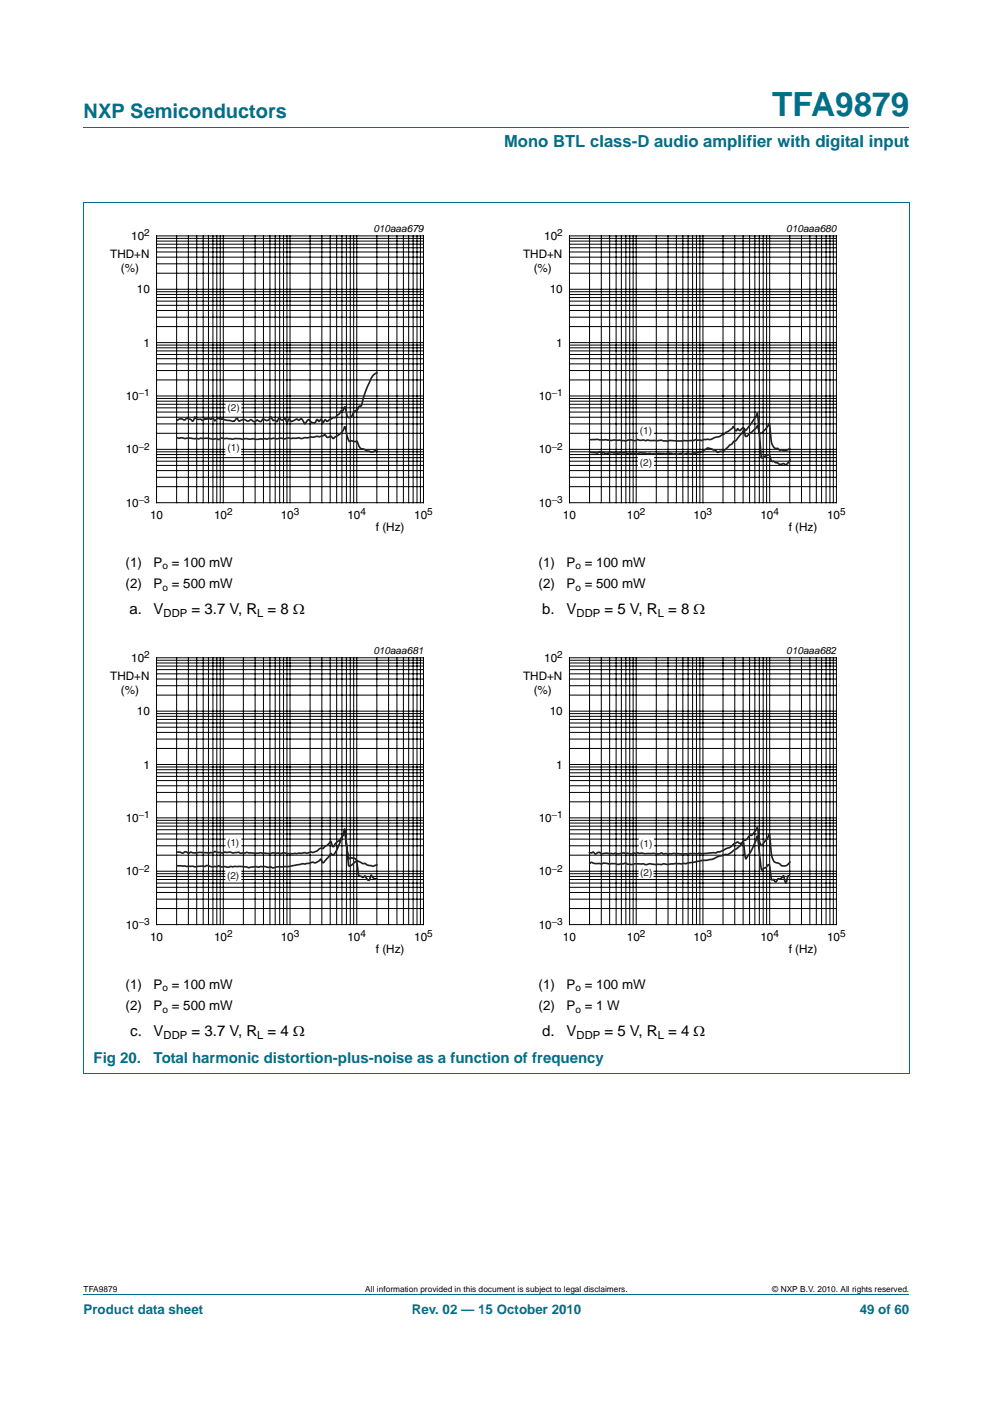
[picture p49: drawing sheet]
<svg xmlns="http://www.w3.org/2000/svg" width="210mm" height="297mm" viewBox="0 0 210 297" stroke-linecap="round" stroke-linejoin="round" font-family="sans-serif">
<defs><g id="words">
<text font-size="7" fill="#00708a" x="163.3" y="24.6">TFA9879</text>
<text font-size="4.2" fill="#00708a" x="17.7" y="24.9">NXP Semiconductors</text>
<text font-size="3.5" fill="#00708a" x="106.6" y="31.1">Mono BTL class-D audio amplifier with digital input</text>
<g font-size="3.2">
<text x="27.4" y="130">a.</text>
<text x="32.5" y="130">V</text>
<text x="40.5" y="130">= 3.7 V, R = 8 Ω</text>
<text x="114.7" y="130">b.</text>
<text x="119.8" y="130">V</text>
<text x="127.8" y="130">= 5 V, R = 8 Ω</text>
<text x="27.6" y="219.2">c.</text>
<text x="32.5" y="219.2">V</text>
<text x="40.5" y="219.2">= 3.7 V, R = 4 Ω</text>
<text x="114.7" y="219.2">d.</text>
<text x="119.8" y="219.2">V</text>
<text x="127.8" y="219.2">= 5 V, R = 4 Ω</text>
</g>
<g font-size="3.2" fill="#00708a">
<text x="19.8" y="224.9">Fig 20.</text>
<text x="32.5" y="224.9">Total harmonic distortion-plus-noise as a function of frequency</text>
</g>
<g font-size="2.8">
<text x="26.6" y="119.9">(1)</text>
<text x="32.5" y="119.9">P = 100 mW</text>
<text x="113.9" y="119.9">(1)</text>
<text x="119.8" y="119.9">P = 100 mW</text>
<text x="26.6" y="124.5">(2)</text>
<text x="32.5" y="124.5">P = 500 mW</text>
<text x="113.9" y="124.5">(2)</text>
<text x="119.8" y="124.5">P = 500 mW</text>
<text x="26.6" y="209.1">(1)</text>
<text x="32.5" y="209.1">P = 100 mW</text>
<text x="113.9" y="209.1">(1)</text>
<text x="119.8" y="209.1">P = 100 mW</text>
<text x="26.6" y="213.7">(2)</text>
<text x="32.5" y="213.7">P = 500 mW</text>
<text x="113.9" y="213.7">(2)</text>
<text x="119.8" y="213.7">P = 1 W</text>
</g>
<g font-size="2.8" fill="#00708a">
<text x="17.7" y="277.9">Product data sheet</text>
<text x="87.1" y="277.9">Rev. 02 — 15 October 2010</text>
<text x="181.8" y="277.9">49 of 60</text>
</g>
<g font-size="2.5">
<text x="27.8" y="50.8">10</text>
<text x="115.1" y="50.8">10</text>
<text x="23.3" y="54.5">THD+N</text>
<text x="25.5" y="57.5">(%)</text>
<text x="110.6" y="54.5">THD+N</text>
<text x="112.9" y="57.5">(%)</text>
<text x="28.9" y="62">10</text>
<text x="116.3" y="62">10</text>
<text x="30.3" y="73.3">1</text>
<text x="117.6" y="73.3">1</text>
<text x="26.6" y="84.6">10</text>
<text x="113.9" y="84.6">10</text>
<text x="26.6" y="95.9">10</text>
<text x="113.9" y="95.9">10</text>
<text x="26.6" y="107.2">10</text>
<text x="113.9" y="107.2">10</text>
<text x="31.7" y="109.7">10</text>
<text x="45.3" y="109.7">10</text>
<text x="59.4" y="109.7">10</text>
<text x="73.5" y="109.7">10</text>
<text x="79.5" y="112.3">f (Hz)</text>
<text x="87.6" y="109.7">10</text>
<text x="119" y="109.7">10</text>
<text x="132.6" y="109.7">10</text>
<text x="146.7" y="109.7">10</text>
<text x="160.8" y="109.7">10</text>
<text x="166.8" y="112.3">f (Hz)</text>
<text x="174.9" y="109.7">10</text>
<text x="23.3" y="143.8">THD+N</text>
<text x="27.8" y="140">10</text>
<text x="110.6" y="143.8">THD+N</text>
<text x="115.1" y="140">10</text>
<text x="25.5" y="146.8">(%)</text>
<text x="112.9" y="146.8">(%)</text>
<text x="28.9" y="151.3">10</text>
<text x="116.3" y="151.3">10</text>
<text x="30.3" y="162.6">1</text>
<text x="117.6" y="162.6">1</text>
<text x="26.6" y="173.9">10</text>
<text x="113.9" y="173.9">10</text>
<text x="26.6" y="185.2">10</text>
<text x="113.9" y="185.2">10</text>
<text x="26.6" y="196.5">10</text>
<text x="113.9" y="196.5">10</text>
<text x="31.7" y="199">10</text>
<text x="45.3" y="199">10</text>
<text x="59.4" y="199">10</text>
<text x="73.5" y="199">10</text>
<text x="79.5" y="201.5">f (Hz)</text>
<text x="87.6" y="199">10</text>
<text x="119" y="199">10</text>
<text x="132.6" y="199">10</text>
<text x="146.7" y="199">10</text>
<text x="160.8" y="199">10</text>
<text x="166.8" y="201.5">f (Hz)</text>
<text x="174.9" y="199">10</text>
</g>
<g font-size="2.4">
<text x="34.6" y="130.6">DDP</text>
<text x="54.4" y="130.6">L</text>
<text x="121.9" y="130.6">DDP</text>
<text x="139.1" y="130.6">L</text>
<text x="34.6" y="219.8">DDP</text>
<text x="54.4" y="219.8">L</text>
<text x="121.9" y="219.8">DDP</text>
<text x="139.1" y="219.8">L</text>
</g>
<g font-size="2.1">
<text x="30.5" y="50">2</text>
<text x="79" y="49.1">010aaa679</text>
<text x="117.8" y="50">2</text>
<text x="166.3" y="49.1">010aaa680</text>
<text x="29.4" y="83.9">−1</text>
<text x="116.7" y="83.9">−1</text>
<text x="29.4" y="95.2">−2</text>
<text x="116.7" y="95.2">−2</text>
<text x="29.4" y="106.5">−3</text>
<text x="116.7" y="106.5">−3</text>
<text x="48" y="109">2</text>
<text x="62.1" y="109">3</text>
<text x="76.2" y="109">4</text>
<text x="90.3" y="109">5</text>
<text x="135.3" y="109">2</text>
<text x="149.4" y="109">3</text>
<text x="163.5" y="109">4</text>
<text x="177.7" y="109">5</text>
<text x="34.4" y="120.4">o</text>
<text x="34.4" y="125">o</text>
<text x="121.7" y="120.4">o</text>
<text x="121.7" y="125">o</text>
<text x="30.5" y="139.3">2</text>
<text x="79" y="138.3">010aaa681</text>
<text x="117.8" y="139.3">2</text>
<text x="166.3" y="138.3">010aaa682</text>
<text x="29.4" y="173.1">−1</text>
<text x="116.7" y="173.1">−1</text>
<text x="29.4" y="184.4">−2</text>
<text x="116.7" y="184.4">−2</text>
<text x="29.4" y="195.7">−3</text>
<text x="116.7" y="195.7">−3</text>
<text x="48" y="198.3">2</text>
<text x="62.1" y="198.3">3</text>
<text x="76.2" y="198.3">4</text>
<text x="90.3" y="198.3">5</text>
<text x="135.3" y="198.3">2</text>
<text x="149.4" y="198.3">3</text>
<text x="163.5" y="198.3">4</text>
<text x="177.7" y="198.3">5</text>
<text x="34.4" y="209.7">o</text>
<text x="121.7" y="209.7">o</text>
<text x="34.4" y="214.2">o</text>
<text x="121.7" y="214.2">o</text>
</g>
<g font-size="2.1" fill="#231f20">
<text x="48.1" y="87">(2)</text>
<text x="48.1" y="95.4">(1)</text>
<text x="135.3" y="91.7">(1)</text>
<text x="135.3" y="98.5">(2)</text>
<text x="48" y="178.9">(1)</text>
<text x="135.4" y="179.2">(1)</text>
<text x="48" y="185.9">(2)</text>
<text x="135.4" y="185.4">(2)</text>
</g>
<g font-size="1.8">
<text x="17.7" y="273.3">TFA9879</text>
<text x="77.3" y="273.3">All information provided in this document is subject to legal disclaimers.</text>
<text x="163.3" y="273.3">© NXP B.V. 2010. All rights reserved.</text>
</g>
</g></defs>
<path d="M17.7 27h174.6M17.6 42.9h174.7M17.7 42.9v184.1M192.3 42.9v184.1M17.6 227h174.7M17.7 273.9h174.6" fill="none" stroke="#00708a" stroke-width=".21"/>
<path d="M20.4 47.1h81.9v66.3h-81.9zM107.7 47.1h81.9v66.3h-81.9zM20.4 136.3h81.9v66.4h-81.9zM107.7 136.3h81.9v66.4h-81.9z" fill="none" stroke="#fff" stroke-width=".21"/>
<g fill="none" stroke="#000" stroke-width=".21">
<path d="M33.1 49.9h56.5v56.5h-56.5zM33.1 57.8h56.5M33.1 55.8h56.5M33.1 54.4h56.5M33.1 53.3h56.5M33.1 52.4h56.5M33.1 51.7h56.5M33.1 51h56.5M33.1 50.4h56.5M37.4 49.9v56.5M39.8 49.9v56.5M41.6 49.9v56.5"/>
<path d="M43 49.9v56.5M44.1 49.9v56.5M45 49.9v56.5M45.8 49.9v56.5M46.6 49.9v56.5M47.2 49.9v56.5M51.5 49.9v56.5M53.9 49.9v56.5M55.7 49.9v56.5M57.1 49.9v56.5M58.2 49.9v56.5M59.1 49.9v56.5"/>
<path d="M60 49.9v56.5M60.7 49.9v56.5M61.3 49.9v56.5M65.6 49.9v56.5M68.1 49.9v56.5M69.8 49.9v56.5M71.2 49.9v56.5M72.3 49.9v56.5M73.3 49.9v56.5M74.1 49.9v56.5M74.8 49.9v56.5M75.4 49.9v56.5"/>
<path d="M79.7 49.9v56.5M82.2 49.9v56.5M83.9 49.9v56.5M85.3 49.9v56.5M86.4 49.9v56.5M87.4 49.9v56.5M88.2 49.9v56.5M88.9 49.9v56.5M120.4 49.9h56.5v56.5h-56.5zM120.4 57.8h56.5M120.4 55.8h56.5M120.4 54.4h56.5"/>
<path d="M120.4 53.3h56.5M120.4 52.4h56.5M120.4 51.7h56.5M120.4 51h56.5M120.4 50.4h56.5M124.7 49.9v56.5M127.2 49.9v56.5M128.9 49.9v56.5M130.3 49.9v56.5M131.4 49.9v56.5M132.3 49.9v56.5M133.2 49.9v56.5"/>
<path d="M133.9 49.9v56.5M134.5 49.9v56.5M138.8 49.9v56.5M141.3 49.9v56.5M143 49.9v56.5M144.4 49.9v56.5M145.5 49.9v56.5M146.5 49.9v56.5M147.3 49.9v56.5M148 49.9v56.5M148.6 49.9v56.5M152.9 49.9v56.5"/>
<path d="M155.4 49.9v56.5M157.1 49.9v56.5M158.5 49.9v56.5M159.6 49.9v56.5M160.6 49.9v56.5M161.4 49.9v56.5M162.1 49.9v56.5M162.8 49.9v56.5M167 49.9v56.5M169.5 49.9v56.5M171.2 49.9v56.5M172.6 49.9v56.5"/>
<path d="M173.7 49.9v56.5M174.7 49.9v56.5M175.5 49.9v56.5M176.2 49.9v56.5M33.1 78.4h56.5M33.1 77h56.5M33.1 75.9h56.5M33.1 75h56.5M33.1 74.2h56.5M33.1 73.6h56.5M33.1 73h56.5M33.1 72.5h56.5"/>
<path d="M33.1 69.1h56.5M33.1 67.1h56.5M33.1 65.7h56.5M33.1 64.6h56.5M33.1 63.7h56.5M33.1 63h56.5M33.1 62.3h56.5M33.1 61.7h56.5M33.1 61.2h56.5M120.4 78.4h56.5M120.4 77h56.5M120.4 75.9h56.5"/>
<path d="M120.4 75h56.5M120.4 74.2h56.5M120.4 73.6h56.5M120.4 73h56.5M120.4 72.5h56.5M120.4 69.1h56.5M120.4 67.1h56.5M120.4 65.7h56.5M120.4 64.6h56.5M120.4 63.7h56.5M120.4 63h56.5M120.4 62.3h56.5"/>
<path d="M120.4 61.7h56.5M120.4 61.2h56.5M33.1 99.6h56.5M33.1 98.5h56.5M33.1 97.6h56.5M33.1 96.8h56.5M33.1 96.2h14.5M33.1 95.6h14.4M33.1 95.1h14.4M33.1 91.7h56.5M33.1 89.7h56.5M33.1 88.3h56.5"/>
<path d="M33.1 87.2h14.5M33.1 86.3h14.5M33.1 85.5h14.5M33.1 84.9h56.5M33.1 84.3h56.5M33.1 83.8h56.5M33.1 80.4h56.5M51.1 96.2h38.5M51.1 95.6h38.5M51.1 95.1h38.5M51.1 86.3h38.5M51.1 85.5h38.5"/>
<path d="M51.2 87.2h38.4M120.4 99.6h56.5M120.4 98.5h14.4M120.4 97.6h14.4M120.4 96.8h14.4M120.4 96.2h56.5M120.4 95.6h56.5M120.4 95.1h56.5M120.4 91.7h14.5M120.4 89.7h56.5M120.4 88.3h56.5M120.4 87.2h56.5"/>
<path d="M120.4 86.3h56.5M120.4 85.5h56.5M120.4 84.9h56.5M120.4 84.3h56.5M120.4 83.8h56.5M120.4 80.4h56.5M138.4 91.7h38.5M138.4 97.6h38.5M138.4 98.5h38.5M138.4 96.8h38.5M33.1 103h56.5M33.1 101h56.5"/>
<path d="M120.4 103h56.5M120.4 101h56.5M33.1 139.2h56.5v56.4h-56.5zM33.1 139.7h56.5M37.4 139.2v56.4M39.8 139.2v56.4M41.6 139.2v56.4M43 139.2v56.4M44.1 139.2v56.4M45 139.2v56.4M45.8 139.2v56.4M46.6 139.2v56.4"/>
<path d="M47.2 139.2v56.4M51.5 139.2v56.4M53.9 139.2v56.4M55.7 139.2v56.4M57.1 139.2v56.4M58.2 139.2v56.4M59.1 139.2v56.4M60 139.2v56.4M60.7 139.2v56.4M61.3 139.2v56.4M65.6 139.2v56.4M68.1 139.2v56.4"/>
<path d="M69.8 139.2v56.4M71.2 139.2v56.4M72.3 139.2v56.4M73.3 139.2v56.4M74.1 139.2v56.4M74.8 139.2v56.4M75.4 139.2v56.4M79.7 139.2v56.4M82.2 139.2v56.4M83.9 139.2v56.4M85.3 139.2v56.4M86.4 139.2v56.4"/>
<path d="M87.4 139.2v56.4M88.2 139.2v56.4M88.9 139.2v56.4M120.4 139.2h56.5v56.4h-56.5zM120.4 139.7h56.5M124.7 139.2v56.4M127.2 139.2v56.4M128.9 139.2v56.4M130.3 139.2v56.4M131.4 139.2v56.4M132.3 139.2v56.4M133.2 139.2v56.4"/>
<path d="M133.9 139.2v56.4M134.5 139.2v56.4M138.8 139.2v56.4M141.3 139.2v56.4M143 139.2v56.4M144.4 139.2v56.4M145.5 139.2v56.4M146.5 139.2v56.4M147.3 139.2v56.4M148 139.2v56.4M148.6 139.2v56.4M152.9 139.2v56.4"/>
<path d="M155.4 139.2v56.4M157.1 139.2v56.4M158.5 139.2v56.4M159.6 139.2v56.4M160.6 139.2v56.4M161.4 139.2v56.4M162.1 139.2v56.4M162.8 139.2v56.4M167 139.2v56.4M169.5 139.2v56.4M171.2 139.2v56.4M172.6 139.2v56.4"/>
<path d="M173.7 139.2v56.4M174.7 139.2v56.4M175.5 139.2v56.4M176.2 139.2v56.4M33.1 158.3h56.5M33.1 156.4h56.5M33.1 155h56.5M33.1 153.9h56.5M33.1 153h56.5M33.1 152.2h56.5M33.1 151.6h56.5M33.1 151h56.5"/>
<path d="M33.1 150.5h56.5M33.1 147.1h56.5M33.1 145.1h56.5M33.1 143.7h56.5M33.1 142.6h56.5M33.1 141.7h56.5M33.1 140.9h56.5M33.1 140.3h56.5M120.4 158.3h56.5M120.4 156.4h56.5M120.4 155h56.5M120.4 153.9h56.5"/>
<path d="M120.4 153h56.5M120.4 152.2h56.5M120.4 151.6h56.5M120.4 151h56.5M120.4 150.5h56.5M120.4 147.1h56.5M120.4 145.1h56.5M120.4 143.7h56.5M120.4 142.6h56.5M120.4 141.7h56.5M120.4 140.9h56.5M120.4 140.3h56.5"/>
<path d="M33.1 178.9h14.5M33.1 177.5h14.5M33.1 176.4h56.5M33.1 175.5h56.5M33.1 174.8h56.5M33.1 174.1h56.5M33.1 173.6h56.5M33.1 173h56.5M33.1 169.6h56.5M33.1 167.7h56.5M33.1 166.2h56.5M33.1 165.1h56.5"/>
<path d="M33.1 164.3h56.5M33.1 163.5h56.5M33.1 162.8h56.5M33.1 162.3h56.5M33.1 161.7h56.5M51.1 178.9h38.5M51.1 177.5h38.5M120.4 178.9h14.6M120.4 177.5h14.6M120.4 176.4h56.5M120.4 175.5h56.5M120.4 174.8h56.5"/>
<path d="M120.4 174.1h56.5M120.4 173.6h56.5M120.4 173h56.5M120.4 169.6h56.5M120.4 167.7h56.5M120.4 166.2h56.5M120.4 165.1h56.5M120.4 164.3h56.5M120.4 163.5h56.5M120.4 162.8h56.5M120.4 162.3h56.5M120.4 161.7h56.5"/>
<path d="M138.4 178.9h38.5M138.4 177.5h38.5M33.1 186.8h56.5M33.1 192.2h56.5M33.1 190.2h56.5M33.1 188.8h56.5M33.1 187.7h56.5M33.1 186.1h14.4M33.1 185.4h14.4M33.1 184.8h14.4M33.1 184.3h14.4M33.1 180.9h56.5"/>
<path d="M51.1 186.1h38.5M51.1 185.4h38.5M51.1 184.8h38.5M51.1 184.3h38.5M120.4 186.8h56.5M120.4 187.7h56.5M120.4 192.2h56.5M120.4 190.2h56.5M120.4 188.8h56.5M120.4 186.1h56.5M120.4 185.4h14.5M120.4 184.8h14.5"/>
<path d="M120.4 184.3h14.5M120.4 180.9h56.5M138.3 184.3h38.6M138.3 185.4h38.6M138.3 184.8h38.6"/>
</g>
<path d="M79.8 78.9a2.57 2.57 0 0 0-1.7 2l-.8 2-.9 2.9-.5 .2-.1 .3a.52 .52 0 0 1-.7 .6l-.6 .9a.6 .6 0 0 1-.6 .5 .6 .6 0 0 1-.6-.6l-.4-1.6-.3 .6-.5 .2-.3 .6-.9 .8h-.5l-.8 .5a.37 .37 0 0 1-.4 .3 .37 .37 0 0 1-.3-.2h-.2l-.4 .5-.4-.7-.5 .4-.2-.3h-.3a.72 .72 0 0 1-.6 .7 .72 .72 0 0 1-.8-.5l-.1-.2-.3 .1-.6 .8-.6-1-.3-.1a.52 .52 0 0 1-.9 .1l-1.1 .5-.5-.6-.4 .7-.5-.8a.61 .61 0 0 1-.6 .4 .61 .61 0 0 1-.6-.4l-.5 .7-.4-.3-.3 .1-.4-.7h-.2a.77 .77 0 0 1-.6 .6 .77 .77 0 0 1-.8-.2l-.3 .1a.6 .6 0 0 1-.6 .4 .6 .6 0 0 1-.5-.3l-.3 .2a.54 .54 0 0 1-.9-.2l-.1-.1a.86 .86 0 0 1-1.4 0l-1.2 .3-.5-.7-.3 .5-.5 .2-2.1-.5-.5 .1a.74 .74 0 0 0-1.2 .3l-.4-.6a.52 .52 0 0 1-.9 .1l-.5 .2M37.4 92.6l.4 .1 .4-.1 .8 .2 1.1-.1 1.8 .1a7.9 7.9 0 0 1 3.3 .1 .81 .81 0 0 1 1 .1l.2-.1a.8 .8 0 0 1 1.1-.1h3l.9 .1 .4-.1h1.6l.9 .2 1.7-.2 .5 .1 .4-.2 1.7 .1 .8-.1a2.27 2.27 0 0 0 1.7 0l.5 .1 1.6-.2a1.38 1.38 0 0 0 1.4 0l2.2-.3a2.71 2.71 0 0 0 1.9-.3 .77 .77 0 0 0 1.2 .3h.1a.44 .44 0 0 0 .7 .3l.2-.2a3.4 3.4 0 0 0 2-2.1l.9 3 1.3 .1 .3-.1 .2 .4a1.39 1.39 0 0 0 1.4 1.4 2.38 2.38 0 0 0 2.8 .1M43.6 88.7l-.3-.1a.49 .49 0 0 1-.4 .3 .49 .49 0 0 1-.5-.2 .9 .9 0 0 1-1.2-.5l-.3 .8-.2 .1-.3-.3-.9-.4a.63 .63 0 0 1-1.1 .2l-1 .3M124.7 95.7l1.7 .2 .4-.3 .4 .3 .4-.2 .4 .3 1.3-.3 5.3 .3 .7-.2 1.2 .1 .4 .1 .4-.1a2.6 2.6 0 0 0 1.8 0l1.7 .2 .4-.2 2.1 .2 .7-.2 .5 .2 .7-.2a1.82 1.82 0 0 0 1.6-.1l1.2-.1 1.6-.9 1.7 .4 .5 .5 .3-.2a2.23 2.23 0 0 0 2-1.2l.8-.5a.57 .57 0 0 1 .6-.5l1.8-2.3 .5-.1 2-2.8 .4-.7 .7 9.3a.27 .27 0 0 0 .3 .2 .27 .27 0 0 0 .3-.3l.4-.1a.54 .54 0 0 1 .8-.2l.5 1.3h.4l.4 .3 1 .3a.71 .71 0 0 1 1 .1h.1a1.39 1.39 0 0 0 .9-1l.1-.1M124.7 93h3.4l1.2 .2 1.7-.1 1.2 .2a3.5 3.5 0 0 1 2.2-.1l.4-.2 1.7 .2 .4-.1 2.2 .1 .8-.1a2.71 2.71 0 0 0 1.9 .1l3.6 .1 1.3-.1 .4-.2 1.3 .2 1.1-.3a1.49 1.49 0 0 0 1.4-.2l.7-.2a7.4 7.4 0 0 0 3.4-2.2l.1-.1 .3 .8 .3 .1 .3-.4 .3 .4h.2l.7-.7 .4 1.6a.24 .24 0 0 0 .1 .3 .24 .24 0 0 0 .3-.1l1.8-1.6 .4-.5 .4 1.5 .2 .1 .3-.1 .8-.9 .8-1.2 .2 1.9a4.9 4.9 0 0 0 .8 3.3l.3 .2h.4l.4 .3h.5l.4 .2 .5-.1 .8-.4M157.5 90.8h.1M157.2 178.1h.1M37.3 183.2l2.2 .1 1.3-.1 .4 .2 1.7-.2 .4 .1 .4-.2 1.3 .3h.9l.4-.2 .4 .2h.6a1.99 1.99 0 0 0 1.6-.1l.3 .1a9 9 0 0 1 3.5 .2 2.65 2.65 0 0 1 1.8-.2l1.5-.1 .8 .2 .5-.1 .4 .2 .9-.2a15.4 15.4 0 0 0 5.5-.7l.4 .1 1-.2a.7 .7 0 0 1 1-.1l.5-.1 .8-.6 .3 .6 .3 .1 1.6-1.9 .3 .3 .3-.1 .9-1.7 1.4-3.7 .8 7.6a.3 .3 0 0 0 .2 .2 .3 .3 0 0 0 .3-.1l1.2-.9 .6 3.1 .7 .3 .5-.3 .7 1 .2-.2 .4-1 .7 .8h.5M37.4 180.3l.4-.1 .7 .3a.92 .92 0 0 1 1.3 0h.2l.3-.2a3.4 3.4 0 0 0 2.2 0l2.5 .1 .4-.3 1.7 .4a.73 .73 0 0 1 .9-.1l.6-.1a2.38 2.38 0 0 0 1.9 0 .75 .75 0 0 0 1 .1l.3 .1 .4-.2 .4 .2 2.6-.1 1.6 .2 .9-.2 1.7 .2 .4-.2 3 .2 1.7-.2 .4 .1 .8-.3 .5 .2 1.1-.6a.61 .61 0 0 1 .8-.3l1.1-.7 .7-.8 .3 1 .3 .1 .8-1a4 4 0 0 0 1.6-2.2l.8 5.5a.29 .29 0 0 0 .2 .2 .29 .29 0 0 0 .3-.1l.8 .1 .4 .4 1.3 .7a.79 .79 0 0 1 .9 .3l1.3 .3 .8-.3M124.6 180.4l.5 .1 .4-.2 .4 .4 .4-.2a.59 .59 0 0 1 .8 .1l1.4-.1 1.2 .1 .4-.1 .7 .1 1.1-.2 1.6 .3 .5-.2 .4 .1 .4-.2 .4 .2 .5-.1 .8 .1h1.9a1.57 1.57 0 0 0 1.5-.2 .82 .82 0 0 0 1 .2l4.5 .1 2.1-.1 .4-.1 .5 .1 2.9-.1 .5-.3h.4l1.1-.5a4.2 4.2 0 0 0 2.1-1.3l.6-.3 .4 .3 .6-.2a.46 .46 0 0 1 .6-.4l1-1.1h.4l1.2-1.6a10.5 10.5 0 0 0 .7 3.6 .24 .24 0 0 0 .2 .2 .24 .24 0 0 0 .2-.3 5.3 5.3 0 0 0 1.4-2.2l.2 1.4a9.5 9.5 0 0 0 .8 4.5l.3 .2a1.56 1.56 0 0 1 1.3 .6l.2 .1a1.37 1.37 0 0 0 1.5-.8M124.7 182.7l.4-.3a2.69 2.69 0 0 0 1.8 .3l.4 .1a1.5 1.5 0 0 1 1.6 0l1-.1a1.75 1.75 0 0 0 1.5 0l.5 .1 .4-.2 .4 .2 .8 .1 .9-.2h1.7l.6 .2a2.31 2.31 0 0 1 1.9 0h1.3l.4-.2 .8 .2 1.8-.2h2.1l4-.7a6.1 6.1 0 0 0 3.2-.9l1.2-.3h.4a11.7 11.7 0 0 0 3.4-2.7l.5 3.6a12.9 12.9 0 0 0 2.4-4.8l.9 7 .1 .2 .4-.5 .6-.2a.4 .4 0 0 1 .2-.4 .4 .4 0 0 1 .4 0l.4 3 .2 .2 .3-.1 .4 .5 .5-.7 .4 .1 .8-.7 .5 1.5 .4-1.5 .4 .2" fill="none" stroke="#231f20" stroke-width=".35"/>
<use href="#words"/>
</svg>
